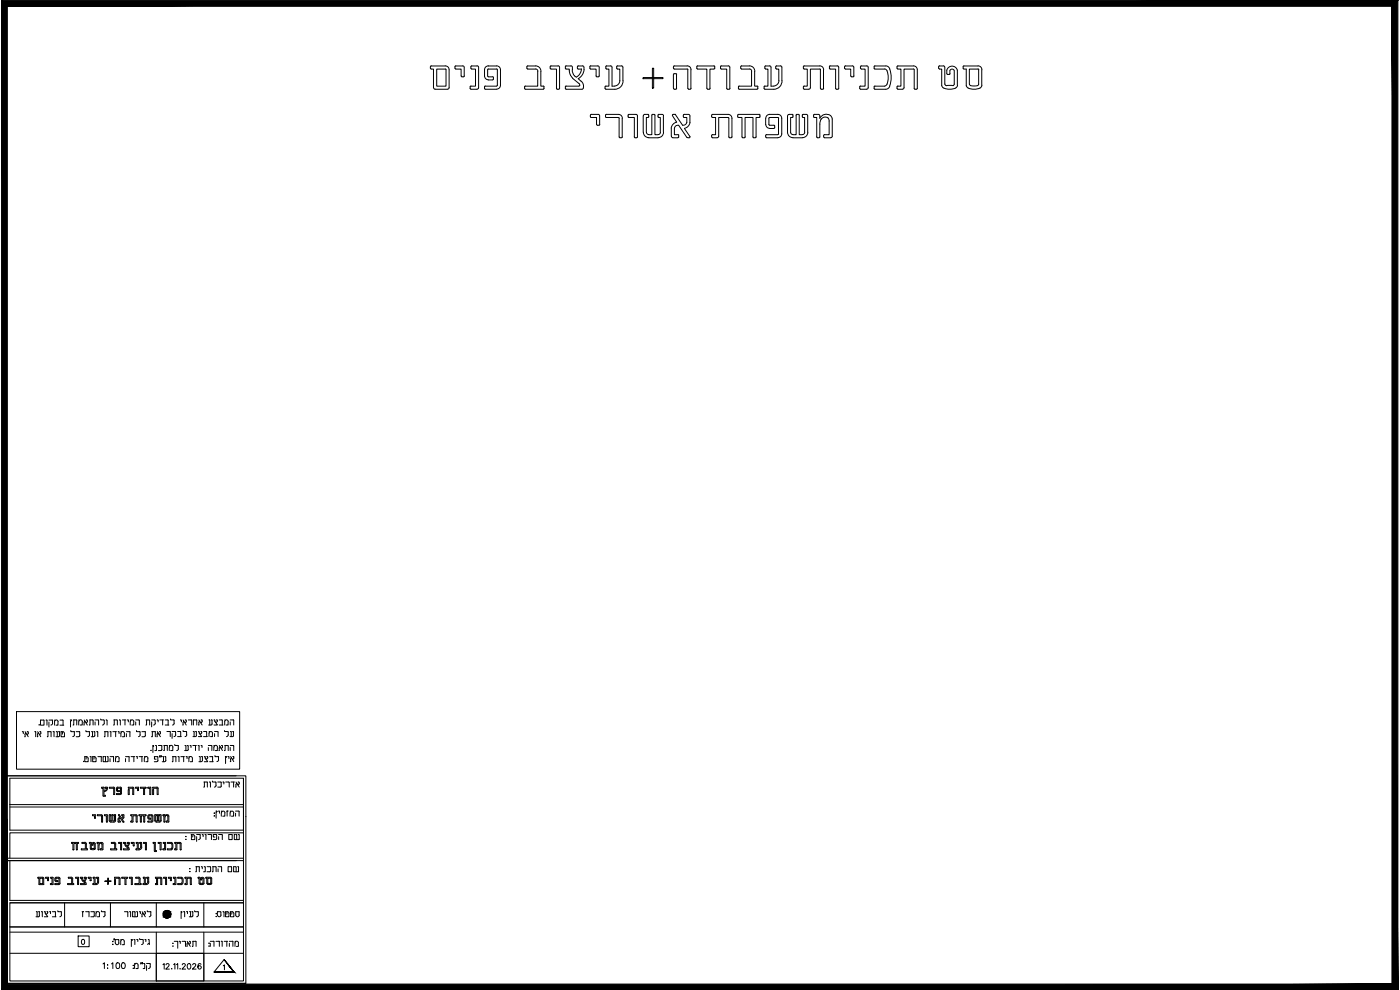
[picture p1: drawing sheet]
<svg xmlns="http://www.w3.org/2000/svg" width="420mm" height="297mm" viewBox="0 0 420 297" stroke-linecap="round" stroke-linejoin="round" font-family="sans-serif">
<defs><g id="words">
<text font-size="11.9" x="176" y="42.7">napj, taurh</text>
<text font-size="5.7" x="26.5" y="248">napj, taurh</text>
<g font-size="4.9">
<text x="23.3" y="276.2">knfrz</text>
<text x="29.6" y="291.7">1:100</text>
</g>
</g></defs>
<!-- layer: ST-HASH -->
<g fill="none" stroke="#000" stroke-width=".3">
<path d="M129.4 19.8h4.2M129.4 19.8l-.2 .2M133.6 19.8l.6 .1 .6 .7v5.7M136.8 19.8h2.1M136.8 19.8l-.2 .2M138.9 19.8l.4 .4M141.6 19.8h1.6M141.6 19.8l-.2 .2M143.2 19.8l.4 .4M146.6 19.8h2.4M146.6 19.8l-.8 .3-.4 .8 .1 2.2 .5 .7 .6 .1M149 19.8l.6 .1 .6 .7v5l-.3 .8-.9 .3"/>
<path d="M158.4 19.8h2.3M158.4 19.8l-.2 .2M160.7 19.8a1.63 1.63 0 0 1 1.6 1.6M165.4 19.8h2.1M165.4 19.8l-.3 .2M167.5 19.8l.4 .4M169.9 19.8h1.4M169.9 19.8l-.2 .2M171.3 19.8l.5 .4M173.5 19.8h1.3M173.6 19.8l-.3 .2M174.8 19.8l.5 .4"/>
<path d="M177.2 19.8h2.2M177.3 19.8l-.3 .2M179.4 19.8l.4 .4M182 19.8h1.2M182.1 19.8l-.3 .2M183.2 19.8l.5 .4M185.3 19.8h1.2M185.3 19.8l-.2 .2M186.5 19.8l.4 .4M202.4 19.8h3.8M202.4 19.8l-.3 .2M206.2 19.8l.6 .1 .6 .7-.1 5.9"/>
<path d="M209.3 19.8h4.9M209.4 19.8l-.3 .2M214.3 19.8l.2 .2M216.5 19.8h2.1M216.5 19.8l-.3 .2M218.6 19.8l.4 .4M222.5 19.8h2.4M222.6 19.8l-.3 .2M224.9 19.8a1.56 1.56 0 0 1 1.6 1.6v4.5h.7M229.8 19.8h1.1M229.8 19.8l-.2 .2M230.9 19.8l.5 .4"/>
<path d="M233 19.8h1.2M233.1 19.8l-.3 .2M234.2 19.8l.5 .4M241.3 19.8h4.7M241.4 19.8l-.3 .2M246 19.8l.8 .3 .4 .8M249.1 19.8h2.1M249.2 19.8l-.3 .2M251.3 19.8l.4 .4M253.7 19.8h2.1M253.7 19.8l-.2 .2M255.8 19.8l.4 .4"/>
<path d="M258.5 19.8h1.6M258.5 19.8l-.2 .2M260.1 19.8l.5 .4M262.6 19.8h3.2M262.6 19.8l-.3 .2M265.9 19.8a1.53 1.53 0 0 1 1.3 1.6 6.6 6.6 0 0 1-.6 5.1l-.7 .3h-3.3M269.5 19.8h4.6M269.5 19.8l-.3 .2M274.1 19.8l.6 .1 .6 .7v5.9M281.9 19.8h1.2M282 19.8l-.3 .2M283.1 19.8l.4 .4"/>
<path d="M289.3 19.8l-.2 .2M289.3 19.8h4.2M293.5 19.8l.8 .3 .4 .8M419 .8v284.6M129.2 20v.5M129.2 20.5l.2 .2h.7v5.6M130.1 26.3l.5 .4M130.6 26.8h3.7M131.1 20.7l2.7 .1 .1 5.1h-2.8zM134.8 26.3l-.5 .4M136.5 20l.2 .7h1.7v2.1M139.3 20.3v2.6l-.7 .2-.2-.3"/>
<path d="M141.1 26.5l.2 .2M141.3 26.8h1.9M141.3 20v.5M141.3 25.8l-.2 .2v.5M141.4 20.5l.2 .2h1.1v5.2h-1.4M143.6 26.3l-.4 .4M143.6 20.3v6M145.4 26.5l.2 .2M145.6 26.8h3.4M145.6 25.9h3.4M145.6 25.8l-.2 .2v.5M146.6 20.7l2.6 .1 .1 4.8-.3 .2"/>
<path d="M146.6 23.1h1.2M146.6 24h1.2M146.6 20.7l-.3 .2v1.9l.3 .2M147.8 23l.3 .2v.6l-.3 .1M157.4 26.5l.3 .2M157.6 26.8h5.4M157.7 25.8l-.2 .2-.1 .5M158.1 20v.5M158.2 20.5l.2 .2h2.5l.4 .3 .1 4.9h-3.8M162.3 21.4v4.5h.7M163 25.8l.3 .2-.1 .5M163.3 26.5l-.3 .2"/>
<path d="M165.1 20l.3 .7h1.6v5.8M167 26.5l.2 .2M167.2 26.8h.5M167.9 26.5l-.2 .2M167.9 20.3v6.2M169.7 26.5l.2 .2M169.7 20v.5l.2 .2M169.9 20.7h1a3.4 3.4 0 0 0 1 2.8M169.9 26.8h4.8M169.9 25.9h3.8M169.9 25.8l-.2 .2v.5M171.8 20.3v.6"/>
<path d="M171.9 23.5l1.8 1.5M173.3 20v.5M173.3 20.5l.1 .2h1.1M173.8 25l.2 .6-.2 .2M174.5 20.7l-.4 1.4-1.1 1-1-1-.2-1.2M175.3 20.3l-.1 1.1-.4 1-1.3 1.2a2.44 2.44 0 0 1 1.5 3l-.3 .2M177 20l.1 .5 .2 .2M177.2 20.7h1.7v2.1l.2 .2M179.1 23.1h.5M179.8 20.3v2.5l-.2 .2M181.6 26.1v.4M181.6 26.5l.2 .2"/>
<path d="M181.8 20l.1 .6 .9 .1v5.2h-1M181.8 25.8l-.2 .2M183.7 20.3v5.6h.8M185.1 20v.6l.9 .1v3.5M186 24.2a1.63 1.63 0 0 1-1.5 1.6M186.9 20.3l.1 3.9a2.48 2.48 0 0 1-2.5 2.6h-2.7M193 23.3h6v.3h-6zM195.8 20.5h.4v5.9h-.4zM202.1 20l.3 .7h3.8M202.1 22.3v4.2M202.1 26.5l.3 .2M202.4 26.8h.4"/>
<path d="M202.4 22.1h.4M202.4 22.1l-.3 .2M202.8 22.1l.3 .2M203 22.3v4.2M203.1 26.5l-.3 .2M206.2 20.7l.3 .2M206.4 20.9v5.6M206.5 26.5l.2 .2M206.7 26.8h.4M207.4 26.5l-.2 .2M209.1 20l.2 .7h2.8v5.8M212.2 26.5l.2 .2"/>
<path d="M212.4 26.8h.5M213.1 26.5l-.2 .2M214.5 20l-.1 .7h-1.3v5.8M216.2 20l.3 .7h1.6v5.8M218.1 26.5l.2 .2M218.3 26.8h.5M219 20.3v6.2M219.1 26.5l-.3 .2M221.6 26.5l.2 .2M221.8 26.8h5.4M221.8 25.8l-.2 .2v.5M222.3 20l.2 .7h2.6l.5 .7"/>
<path d="M225.6 21.4v4.5h-3.8M227.2 25.8l.3 .2M227.4 26.1v.4M227.5 26.5l-.3 .2M229.3 26.5l.3 .2M229.5 20v.5M229.6 25.8l-.3 .2v.5M229.6 20.5l.1 .2h.8v5.2h-1M231.4 20.3v5.6h.8M232.8 20l.1 .6 .8 .1v3.5M233.8 24.2a1.63 1.63 0 0 1-1.5 1.6M234.7 20.3v3.9a2.48 2.48 0 0 1-2.5 2.6h-2.7"/>
<path d="M241.1 20v.5M241.1 26.1v.4M241.1 26.5l.3 .2M241.1 20.5l.2 .2h1v5.2h-1M241.3 26.8h1.4M241.4 25.8l-.3 .2M243.2 26.3l-.4 .4M243.2 26.3v-5.6h2.8l.3 .2-.1 5.6M246.3 26.5l.2 .2M246.5 26.8h.4M247.1 20.9v5.6M247.2 26.5l-.2 .2"/>
<path d="M248.9 20l.2 .7h1.7v5.8M250.8 26.5l.2 .2M251 26.8h.5M251.7 26.5l-.2 .2M251.7 20.3v6.2M253.4 20v.5M253.5 20.5l.2 .2M253.7 20.7h1.6l.1 2.1 .2 .2M255.6 23.1h.4M256.2 20.3v2.5M256.3 22.8l-.2 .2M258 26.5l.3 .2"/>
<path d="M258.2 20l.3 .7h1.1v5.2h-1.4M258.2 26.8h1.9M258.3 25.8l-.3 .2v.5M260.6 26.3l-.5 .4M260.6 20.3v6M262.3 20l.1 .5 .2 .2M262.3 26.5l.3 .2M262.6 20.7h2.9M262.6 25.9h2.9M262.6 25.8l-.2 .2-.1 .5M265.5 20.7h.2a4.2 4.2 0 0 1 0 5.1h-.2M269.2 20v.5"/>
<path d="M269.2 26.1v.4M269.2 26.5l.3 .2M269.2 20.5l.3 .2M269.5 20.7h.9v5.2h-.9M269.5 26.8h1.3M269.5 25.8l-.3 .2M271.3 26.3l-.4 .4M274.1 20.7h-2.8v5.6M274.1 20.7l.3 .2v5.6M274.4 26.5l.2 .2M274.6 26.8h.4M275.3 26.5l-.2 .2"/>
<path d="M281.7 20v.5M281.7 20.5l.2 .2h.7l.1 5.2a3.3 3.3 0 0 0 4.6 0l.1-.3M283.5 20.3v5M283.6 25.2l.3 .5M284 25.7h2.1M284.1 21.1v1M284.2 21a1.63 1.63 0 0 1 1.5-1.2 1.63 1.63 0 0 1 1.6 1.2M284.2 22.1l.1 .2h.7l.2-1.4 .5-.2 .5 .2 .2 4.4M286.4 25.2l-.4 .5M287.3 21.1v4.5M289.1 20v.6l.9 .1v5.2a3.3 3.3 0 0 0 4.6 0l.1-.3M290.9 25.3v-4.6h2.7l.1 4.6"/>
<path d="M291 25.2a1.95 1.95 0 0 0 2.6 .4l.1-.4M294.6 20.9v4.7M5 213.5h66.9v17.3h-66.9zM6.7 219.5h.2M6.9 219.5l.1 .2M7 219.7v.4M7.5 219.5l1 1.6M7.8 219.9l-.3 .3 .1 .9h-.2M8.2 219.5l.2 .1 .1 .4-.5 .3M10.4 219.5h.2M10.6 219.5l.2 .1M10.7 219.7v1.4"/>
<path d="M11.3 219.5l.9 1.6M11.6 219.9l-.3 .3v.9h-.1M11.8 217.4l-.1 .1M11.9 219.5h.2M12.1 219.5l.1 .1M12.1 216.1h.9M12.2 219.7v.3M12.3 220l-.5 .3M13.1 216l.1 1.6h-1.1l.2-1.5M13.8 216.1h.2M14 216l.1 1.6M14.3 219.5h.9"/>
<path d="M14.5 219.5l-.1 1.6h-.2M14.7 216.1h.9M14.7 216.6v1.5M15.2 219.5l.1 .1M15.3 219.7v1.4M15.6 216l.1 1M15.8 217l-.5 .5M15.9 219.5h.2M16.1 219.5l.2 .1M16.2 219.7v1.4M16.4 217.6v-1.1a.51 .51 0 0 1 .5-.5 .51 .51 0 0 1 .5 .6v1h-.6M16.4 216.1l.1 .1"/>
<path d="M16.9 219.5h.1M17 219.5l.2 .1M17.2 219.7v1.4M17.6 219.5h.1M17.7 219.5l.2 .1M17.9 219.7v1M18 217.6h1.1M18 216.1h.8M18.3 219.5h.3M18.8 216l.1 1.6M18.8 219.5l-.1 .8M18.8 219.5l.5 .3v1.3h-1l.2-1.6"/>
<path d="M21.1 216h.2M21.2 216.4v1.7M21.3 219.2v.3h.9M21.3 216.3l-.1 .1M21.4 216v.1M21.4 216.1v.1M21.4 216.2h.1M22 216h.9M22.2 219.5l.2 .1M22.2 216l-.1 1.5h-.2M22.3 219.7v.8M22.9 219.5h.8"/>
<path d="M22.9 216l.2 .2M23 216.2v1.3M23.6 216l.2 .2M23.8 219.5l.1 .1M23.9 219.7v1M24.7 216.5v1h-.7M24.7 216.5a.53 .53 0 0 0-.5-.5 .53 .53 0 0 0-.5 .5l-.1 1M25.3 216l.9 1.5M25.5 216.4l-.3 .3-.1 .8M25.8 219.2v.3h.9M25.9 216l.3 .1v.4M25.9 216.8l-.1 .1"/>
<path d="M26.2 216.5l-.3 .3M26.7 219.5l.2 .1M26.8 219.7v1l-.4 .3M26.9 216l1 .1v1.4M27.1 216l-.1 1.5h-.2M27.5 219.5h.1M27.6 219.5l.2 .1M27.8 219.7v1.4M28.2 219.5h.1M28.3 219.5l.1 .1M28.4 219.7v1M28.5 216l1 .1 .1 1.4"/>
<path d="M28.5 216.6v.9M29 219.5h.2M29.2 219.5l.1 .1M29.3 219.7v1.4M30.2 215.7v.3l1 .1 .1 .9M31.3 217l-.5 .5M31.3 219.5h1M31.6 219.5l-.1 1.6h-.2M31.8 216l.3 .2v1.3M32.3 219.5l.1 .1M32.4 219.7v1.4M33 219.5h.1"/>
<path d="M33.2 219.5l.1 .1M33.3 219.7v1.4M33.9 219.5h1M34.1 216l1.1 .1v1.4M34.4 216l-.1 1.5h-.2M34.7 219.5v1.6M35.4 219.5h.2M35.6 219.5l.1 .1M35.7 219.7v.4M35.8 216l.3 .2v1.3M36.3 219.5l.1 .2M36.7 216h1.1"/>
<path d="M37.5 216v1.5M37.9 219.5h1M38.2 216l.4 .2M38.5 216.2v.4M38.9 219.5l.1 .1M39 219.7v1.4M39.1 217.5v-1a.51 .51 0 0 1 .5-.5 .51 .51 0 0 1 .5 .5v1h-.6M39.1 216l.1 .2M40.7 216l1.1 .1v1.4M40.7 216.6v.9M41 219.2v.3h.9M41.9 219.5l.1 .1"/>
<path d="M42 219.7v.8M42.6 219.5h.9M43.5 219.5l.1 .1M43.6 219.7v1M43.8 216h.9M44.1 216l-.1 1.5h-.2M44.8 216l.1 1.5M45.5 216h.9M45.5 216.6v1.5M45.6 219.5h.9M45.8 219.5l-.1 1.6h-.2M46.4 216l.2 1"/>
<path d="M46.5 219.5l.2 .1M46.6 217l-.5 .5M46.6 219.7v1.4M47.2 216h.1M47.2 219.5l.9 1.6M47.3 216l.2 .6M47.4 219.9l-.2 .4M47.5 219.9h-.1M47.8 219.5h.2M48 216h1.1M48 219.5l.1 .1M48.1 219.7v.2"/>
<path d="M48.2 219.9l-.3 .4M48.8 216v1.5M49.6 216l.9 .1v1.4M49.6 217.5h1.1M50.1 219.5h.9M51 219.5l.1 .1M51.1 219.7v1.3M51.2 215.7v.3l1.1 .2M51.6 219.5l1.1 .1M52.2 216.2v.8M52.3 217l-.5 .5M52.7 219.7v.8"/>
<path d="M53.3 219.5l.9 .1M54.1 216h.2M54.2 219.7v1.3M54.3 216l.1 .6M54.9 219.2v.3h.9M54.9 216l1 1.5M55.2 216.4l-.2 .3v.8h-.2M55.6 216l.3 .1v.4l-.4 .3M55.9 219.5l.1 .1M56 219.7v.8M56.5 216l1 .1M57.5 216.1v1.4"/>
<path d="M58 219.5l.3 .1M58 216l1.1 .1M58.2 216l-.2 1.5M58.3 219.7v1.3M58.7 219.5l.3 .1M58.9 219.7v1M59.1 216.1v1.4M59.5 219.5h.1M59.6 219.5l.2 .1M59.6 216.8l.1 .7h-.1M59.7 216l1 1.5M59.8 219.7v.3"/>
<path d="M59.8 220l.7 1h-1M59.9 216.4h.1M59.9 216.4l-.2 .4M60.3 219.5l.2 .1M60.3 216h.2M60.5 216l.2 .1M60.5 219.7v.3l-.5 .2M60.7 216.1l-.1 .5-.4 .2M61.1 219.5h.7M61.9 219.5l.1 .1M62 219.7v1.3M62.7 216h.1"/>
<path d="M62.7 219.5l.2 .2M62.8 216l.2 .1M62.9 216.1v1.4M63.4 216h.1M63.5 216l.2 .1M63.6 216.1v1.1M63.7 217.2l-.2 .3h-.9M64.2 216l.3 .1M64.4 219.5l1 .1M64.5 216.1v.3M64.5 216.4l.7 1.1h-1M64.7 216.8h.1"/>
<path d="M65 216h.1M65.1 216l.1 .1M65.2 216.1v.4l-.4 .2M65.4 219.7v1.3M65.8 216l.9 .1M65.8 217.5h1.1M66.7 216.1v1.4M67.4 219.2v.3l1.1 .1M67.4 216l.2 .1M68.5 216.5v1h-.6M68.5 219.7l-.1 1-.4 .3M68.5 216.5a.53 .53 0 0 0-.5-.5 .53 .53 0 0 0-.6 .5v1"/>
<path d="M69.1 216l1 .1M69.1 216.6v.9M69.1 219.5l.3 .1M69.4 219.7v1.3M69.8 219.5l.3 .1M70.1 219.7v1M70.1 216.1v1.4M17.9 220.7l-.2 .3-.9 .1M22.4 220.5l-.6 .5M24 220.7l-.2 .3-.9 .1M25.1 228.4v.1M25.4 227h.3"/>
<path d="M25.6 227l-.2 1.5h1.1v-.9M25.9 227l-.1 .8M25.9 227l.6 .6M27 227h.2M27.2 227l.1 1.5M27.7 227h.4M27.9 227l-.1 1.5h1v-.9M28.3 227l-.1 .8M28.3 227l.5 .6M28.4 220.7l-.1 .3-.9 .1M29.4 227h.9M30.3 227l.1 .1"/>
<path d="M30.4 227.1v1.4M30.6 236.5h.3v2.3M30.6 236.2l.6 .1v1l.6-.2 .2-.6M30.6 236.2v.3M30.9 227h.3M30.9 238.8l.6 .1M31.4 227h.1M31.6 238.6v.1M31.6 227l.1 .1M31.6 238.7v.2M31.6 236.2l.7 .2-.4 .9-.7 .2v1.1h.3M31.6 236.5h.3"/>
<path d="M31.6 236.2v.3M31.7 227.1v1.4M32.1 227h.2M32.3 227l.1 1.4-.1 .1h-1.4l.2-1.5M32.8 236.3v.1M32.9 236.4v.1M32.9 236.2h1.3l.2 .3M32.9 236.5h1.2M32.9 236.2v.1M33 227h.9M33 227.6v.9M33.9 227l.2 1.5"/>
<path d="M34.1 236.5l.1 1.9M34.2 238.4h.1M34.4 236.5v1.9M34.7 227l.1 .1M34.7 227.5v1M34.7 227.5a.53 .53 0 0 1 .5-.5 .53 .53 0 0 1 .6 .5M35 238.2v.2M35 236.5v.6M35 237.1l.3 .4M35 238.4h1.1M35.3 237.1v.1M35.3 236.5v.6"/>
<path d="M35.3 237.2h.5v.2M35.3 237.5h.4M35.7 227.5v1h-.6M35.8 237.4v.1M36.1 236.5h-.8M36.1 236.2h-.9l-.2 .3M36.1 238.1l-1.1 .1M36.1 236.2l.4 .3M36.2 236.5l-.1 1.6M36.2 236.5h.1M36.3 220a.53 .53 0 0 1 .5-.5 .53 .53 0 0 1 .5 .5M36.3 220v1.1"/>
<path d="M36.4 236.5l.1 1.5-.4 .4M37.3 220v1.1h-.6M37.7 227h.9M37.7 227.6v.9M37.9 220.1v1M38.6 238.4h.1M38.6 238.4v-1.5l.2 .1-.1 1.4M38.6 227l.2 .1M38.7 227.1v1.4M39.3 227h1.1M39.8 236.2l-1.3 .1 .1 .2h1.2M39.8 236.2l.4 .3"/>
<path d="M39.8 236.5v1.8M39.9 238.3v.1M39.9 238.4h.1M40.1 236.5v1.9M40.2 227v1.5M40.7 236.3v.1M40.7 236.4l.1 .1M40.8 236.5h.5v.6M40.8 236.2h.6M40.8 236.2l-.1 .1M40.9 227h.2M41.1 227l.1 .1"/>
<path d="M41.2 227.1v.5M41.3 237.1l.1 .1M41.4 237.2h.1M41.5 236.2l.1 .1M41.6 237.1l-.1 .1M41.6 236.3v.8M41.7 227h1.1M42.1 220.5l-.5 .5M42.1 236.3v.1M42.2 236.4l.9 .1 .1 1.9M42.2 236.3l1.6-.1v.3h-.4l-.1 1.9M42.6 227v1.5"/>
<path d="M43.1 238.4h.2M43.3 227l.2 .1M43.3 227.5v1M43.3 227.5a.53 .53 0 0 1 .6-.5 .53 .53 0 0 1 .5 .5M43.6 220.7l-.1 .3-.9 .1M44.4 227.5v1h-.6M44.4 236.3v.1M44.4 236.4l.1 .1M44.4 236.2l.8 .1v2.1M44.4 236.5h.6v1.8M44.5 236.2l-.1 .1M45 238.3l.1 .1"/>
<path d="M45 238.4h.2M45.3 225.1v.1M45.8 223.7h.2M45.8 236.3v.1M45.8 237v1.3M45.8 236.4l1.3 .1M45.8 238.3l.1 .1M45.9 238.4h.1M46 224l-.1 1.8M46 236.9l-.2 .1M46 236.9v1.5M46 223.7v.2"/>
<path d="M46.1 223.9l-.2 .1M46.3 228.5h.8M46.3 227h.9M46.5 227l-.1 .8h.5M46.7 223.7h.1M46.8 223.7l.1 1.5h-.4M47.1 236.2l-1.3 .1M47.1 236.2l.4 .3M47.1 236.5h.1M47.1 220.3v.8M47.2 236.5l.1 1.9M47.2 227l.2 1.2"/>
<path d="M47.2 238.4h.2M47.4 228.2l-.3 .3M47.5 236.5l-.1 1.9M47.5 223.7h.9M47.5 225.2h.8M47.7 220.3h.1M48 226.8h-.1h.1l-.1 .4M48.4 226.8l-.1 .4M48.5 223.7l.1 .1M48.6 223.8v1.1M48.6 224.9l-.3 .3M48.8 227h.1"/>
<path d="M48.9 227l.2 1.5M49.1 223.7h1M49.4 223.7l-.1 1.5h-.2M49.4 227h.2M49.6 227l.1 1.2M49.8 228.2l-.2 .3h-.9M50.1 223.7l.1 .1M50.2 223.8v1.4M50.8 223.7l.2 .1M50.8 224.2v1M50.8 224.2a.53 .53 0 0 1 .6-.6 .53 .53 0 0 1 .5 .6M51.6 220.1v1.5"/>
<path d="M51.7 227h1M51.9 224.2v1h-.7M52 227l-.1 1.5h-.2M52.5 223.4v.3h.9M52.7 227l.1 1.5M52.7 220.5l-.5 .5M53.3 221h1.1M53.4 227h.2M53.4 223.7l.2 .1M53.5 223.8v.9M53.6 224.7l-.6 .5M53.6 227l.1 1.5"/>
<path d="M54.3 227h1M55.1 227v1.5M55.5 223.7h.1M55.6 223.7l.2 1.5M55.8 227h.2M56 227l.2 .1M56 220.5l-.5 .5M56.1 227.1v.5M56.2 223.7h.1M56.3 223.7l.2 1.2M56.5 224.9l-.1 .3h-1M56.7 227.5a.53 .53 0 0 1 .5-.5 .53 .53 0 0 1 .5 .5"/>
<path d="M56.7 227l.2 .1M56.7 227.5v1M57 223.7h.3v.6M57.7 227.5v1h-.6M57.9 223.7h1M57.9 221h.7M58.7 223.7v1.5M59 220.7l-.3 .3M59.4 223.7h.2M59.6 223.7l.2 .1M59.7 223.8v1.4M59.8 227h.1"/>
<path d="M59.9 227l.2 1.5M60.3 223.7h.3v.6M60.5 227h.1M60.6 227l.1 1.2M60.7 228.2l-.1 .3h-.9M61.1 221h1.1M61.2 234.6l1.1 .2M61.3 227h.1M61.4 234.6l-.1 1.6h-.2M61.4 227l.2 .1M61.6 227.1v.3M61.6 227.4l.7 1.1h-1"/>
<path d="M61.8 227.8h.1M62.1 227h.1M62.2 227l.1 .3M62.2 234.8v1.4M62.4 227.3l-.5 .4M62.5 223.7h.9M62.5 224.3v.9M62.7 220a.53 .53 0 0 1 .6-.5 .53 .53 0 0 1 .5 .5M62.7 220v1M62.8 234.6l.4 .2M62.9 228.5h1.1M62.9 227h.8"/>
<path d="M63.2 234.8v1.4M63.4 223.7l.2 1.5M63.7 227l.1 .1M63.8 220v1h-.6M63.8 234.3v.3l1 .2M63.8 227.1v1.4M64.2 223.7l.1 .1M64.2 224.2v1M64.2 224.2a.53 .53 0 0 1 .5-.6 .53 .53 0 0 1 .6 .6M64.4 220.1v.9M64.5 226.7v.3h.9M64.8 234.8v1.1l-.5 .3"/>
<path d="M65.2 224.2v1h-.6M65.4 234.6l1 .2M65.5 227l.1 .1M65.6 227.1v.9M65.6 228l-.5 .5M65.8 223.7l1 1.5M66.1 224.1l-.3 .2-.1 .9M66.4 234.8v1.1M66.4 235.8l-.1 .3-.9 .1M66.5 223.7h.2l.1 .4-.5 .4M66.9 234.6l.3 .2M67.2 234.8v.4"/>
<path d="M67.4 223.7h1.1v1.5M67.6 227h.3l-.1 .2M67.6 223.7v1.5h-.2M67.7 227.4v1.7M67.7 234.6l1.1 .2M67.8 227.2l-.1 .1M68.4 227h.1M68.6 227l.1 .6M68.8 234.8v1.4M69.1 223.7h1v1.5M69.1 224.3v.9M69.2 227.8l.1 .7h-.2"/>
<path d="M69.2 227l.9 1.5M69.3 234.6h1.1M69.4 227.4l-.2 .4M69.8 227h.2M70 227l.1 .6-.4 .2M70.1 220.7l-.2 .3h-.9M70.1 234.6v1.6M70.8 235.5l.1 .7h-.2M70.8 234.6l1 1.6M70.9 232.8h-68.7h71.6v62.2h-71.6v-49.2M71.1 235.1l-.3 .4M71.1 235.1h-.1"/>
<path d="M71.5 234.6l.3 .2M71.8 235.1l-.5 .3M71.8 234.8v.3M73.1 233.5v15.6h-70.1v-15.6h70.1v60.8h-70.1v-23.4h70.1h-70.1M2.2 257.5h70.9M3 258.2v12h70.1M3 242.1h70.1M3 241.4h70.1M21.5 252.8v.2M21.5 252.8h2l.1 .2M21.5 252.9l.1 .1M21.5 253.1h.4v1.8"/>
<path d="M21.9 254.9l.1 .1M21.9 255h.2M22.2 254.9l-.1 .1M22.2 254.9v-1.8h.7v1.8M22.9 254.9l.1 .1M23 255h.1M23.2 254.9l-.1 .1M23.5 253.1h-.3v1.8M23.6 252.9l-.1 .1M24.4 254.7v.2M24.4 254.9l.1 .1M24.5 255h1.7"/>
<path d="M24.6 252.9l.1 .1M24.7 253.1h.7M25.4 252.8h-.7l-.1 .2M25.4 252.7l.4 .2 .2 .3M25.4 253l.3 .2M25.6 253.3v1.4h-1.1M25.9 253.3v1.4l.3 .2M26.2 254.7h.1M26.8 252.8v.2M26.8 252.9l.1 .1M26.9 253.1h.2v1.5M26.9 252.8h.4"/>
<path d="M26.9 252.8h-.1M27.3 252.8l.1 .1M27.4 252.9v1.6M27.6 253.6l.3-.1 .1-.4 .3 .1v1.4l-.9-.1M27.7 253.6l-.1-.5 .3-.3 .6 .1 .1 1.7a.93 .93 0 0 1-1.5 0M29.1 252.8v.2M29.2 252.9v.1M29.2 253.1h.2v1.8M29.2 252.8h.4M29.2 252.8h.1M29.5 254.9v.1M29.5 255h.1"/>
<path d="M29.6 252.8l.2 .1M29.7 254.9v.1M29.7 252.9v.2M29.8 253.1a.64 .64 0 0 1 .6-.3 .64 .64 0 0 1 .5 .4M30.1 254.9l.1 .1M30.1 255h.6M30.2 254.7l-.1 .2M30.5 253.1l.1 1.6h-.5M30.5 253.1l-.4-.1-.3 .4-.1 1.5M30.9 253.2l-.1 1.8M33.2 254.7v.2M33.2 254.9l.1 .1"/>
<path d="M33.3 255h1.7M33.4 252.8v.2M33.4 252.9l.1 .1M33.5 252.8h.7M33.5 253.1h.7M33.5 252.8h-.1M34.2 252.7l.4 .2 .2 .3M34.2 253l.3 .2M34.4 253.3v1.4h-1.1M34.7 253.3v1.4h.3M35 254.7v.2M35.1 254.9l-.1 .1"/>
<path d="M35.6 252.9l.1 .1M35.7 253.1h.5v1.8M36.2 254.9l.1 .1M36.3 255h.1M36.5 252.9v2M36.5 252.9l-.8-.1-.1 .2M37.1 254.9v.1M37.1 252.9v.1M37.1 253.1h.3l.2 .5M37.1 255h1.6M37.1 254.7h1.3M37.1 254.7l-.1 .2"/>
<path d="M37.5 253.6l.3 .3M37.5 252.8h-.4l-.1 .2M37.6 252.8l.1 .3M37.7 253.1l.2 .6M37.8 253.9l.6 .5v.3M37.9 253.7l.2 .2M38.2 252.8v.2M38.2 252.8h.5a.6 .6 0 0 1-.2 1l-.2 .2 .2 .2M38.2 253l.4 .1M38.5 254.2l.3 .4-.1 .4M38.6 253l-.5 .8M39.4 252.9l.1 .1"/>
<path d="M39.5 253.1h.5l.1 .7M40 253.8h.2M40.1 252.8h-.6l-.1 .2M40.1 252.8l.1 1M40.9 254.9v.1M40.9 253v-.2l.6 .1v1.8h.2M40.9 252.9l.1 .1M40.9 255h.8M40.9 254.7l-.1 .2M40.9 253.1h.3v1.6h-.3M42 252.9v.1M42 253.1h.2v1.3l-.4 .3"/>
<path d="M42.3 252.8l-.4 .2M42.4 252.8l.1 1.4M42.5 254.1l-.2 .6-.5 .3M43.1 252.9l.1 .1M43.1 253.1h.5v1.8M43.7 254.9l.1 .1M43.7 255h.2M43.8 252.8h-.7v.2M43.8 252.8l.1 2.1M43.9 254.9v.1M46 252.9v.1M46 253.1h.3v2.3"/>
<path d="M46 252.8l.7 .1M46 252.8v.2M46.4 255.4l.1 .1M46.4 255.5h.5M46.6 252.9v2.3l.3 .1M46.9 255.3v.1M46.9 255.4v.1M47.5 252.9l.1 .1M47.5 253.1h.5v1.8M48.1 254.9l.1 .1M48.1 255h.2M48.3 252.9v2"/>
<path d="M48.4 252.9l-.8-.1-.1 .2M48.9 254.9l.1 .1M49 255h.6M49 254.7l-.1 .2M49 252.9l.1 .1M49.1 253.1h.3v1.6h-.4M49.7 252.9v1.9M49.7 254.8l-.1 .2M49.7 252.9l-.6-.1-.1 .2M50.2 253l.1-.2h1.1l.4 .3M50.3 252.9l.1 .1M50.3 254.9l.1 .1"/>
<path d="M50.3 255h1.1M50.3 253.1h1M50.3 254.7h1M50.4 254.7l-.2 .2M51.3 253l.2 .2M51.5 254.5l-.2 .2M51.5 253.2v1.3M51.8 253l.1 1.3-.2 .5-.3 .2M52.5 254.9v.1M52.5 252.9v.1M52.5 254.7v.2M52.5 253.1h.3v1.6h-.3"/>
<path d="M52.5 255h.5M54 253.1h-.9l-.1 1.9M54 252.8h-1.5v.2M54 252.8l.4 .3v1.8M54 253.1l.1 1.8M54.1 254.9l.1 .1M54.1 255h.2M55.8 250.9h.1M55.8 251.8h.1M57.4 250.4h.3M57.6 250.4l-.2 1.5h1.1v-.9M58.5 251l-.6-.6-.1 .7"/>
<path d="M59 250.4l1.1 .1-.1 1.1-.4 .3M59 251v1.5M60.7 250.4h.1M60.8 250.4l.2 .6M61.5 250.4l.3 .1v1.4M62.4 250.4h1l.1 1.5M64 250.4h.9M64.2 250.4l-.2 .7h.5M64.3 243.9v.2zM64.3 244.8v.1zM64.8 243.4h.3M64.9 243.7v1.8"/>
<path d="M64.9 250.4l.1 1.2M64.9 243.7h.1M65 251.6l-.1 .3h-.9M65 243.6l-.1 .1M65.1 243.4v.2M65.6 243.4h.1M65.6 250.4h1.1v1.5M65.6 251v.9M65.8 243.4l.1 .1M65.9 243.5v.5M66.4 243.4l.2 .1M66.4 243.9v1"/>
<path d="M66.5 243.9a.53 .53 0 0 1 .5-.5 .53 .53 0 0 1 .5 .5M67.5 243.9v1h-.7M68 243.4h.5M68.4 243.3l-.2 .3v1.3M68.7 250.4h1v1.5h-1l.1-1.5M69 243.4l.2 .1M69 243.9v1M69.1 243.9a.53 .53 0 0 1 .5-.5 .53 .53 0 0 1 .5 .5M70.1 243.9v1h-.6M70.3 250.4h.3M70.4 250.4l-.1 1.5h1.5v-1.3l-.3-.2M70.7 243.4l1.1 .1"/>
<path d="M70.7 244v.9M70.8 250.4l.3 .1-.1 1.4M70.9 258.2h-68.7h70.9M71.8 243.5v1.4M73.1 249.9h-70.1v7.6M73.8 245v.1M3 279.7h70.1M3 278.1h70.1M10.8 275.1h.7M10.9 273.5h.1M11 273.5l.2 .1M11.1 273.7v1.4"/>
<path d="M11.4 263.5h.3l.1 1.9M11.4 263.2h1.4M11.5 263.2v.3M11.6 273.5h.1M11.7 273.5l.2 .1M11.8 273.7v1.1M11.9 274.8l-.4 .3M12.4 273.5h.1M12.6 273.5l.1 .1M12.7 273.7v1.4M12.8 263.5h-.9v1.6h.9v-1.5M12.8 263.2l.4 .4v1.7l-1.4 .1"/>
<path d="M12.8 263.5l.1 .1M13.3 273.5h.1M13.4 273.5l.2 .1M13.5 273.7l.1 .3M13.6 274.1l.7 1h-1M13.7 263.3v.1M13.7 263.4l.1 .1M13.8 263.5h.5v.7M13.8 263.2h.6M13.8 263.2l-.1 .1M13.8 274.3h.1M14.1 273.5h.1"/>
<path d="M14.2 273.5l.2 .1M14.3 273.7l-.1 .3-.3 .3M14.3 264.2h.1M14.5 263.2l.1 .2M14.6 263.4v.8h-.2M14.9 273.5h.1M15 273.5l.2 .1M15.1 265.2v.1M15.2 273.7v.4M15.2 265.3v.1M15.2 265.4h.6M15.7 273.5h.8"/>
<path d="M15.7 275.1h1.1M15.8 263.2l-.6 .1 .1 .2h.3v1.6l-.4 .1M15.8 263.2l.2 .2M15.9 263.4v1.9M16 265.3l-.2 .1M16.5 263.6v.6M16.5 265.2v.1M16.5 273.5l.1 .1M16.5 265.3l.1 .1M16.5 264.2l.2 .3h.7l-.1-.3h-.5M16.5 263.6l.2-.4h.9l.4 .4-.1 1.7-1.3 .1M16.6 273.7v1.4"/>
<path d="M16.8 263.6v.6M16.8 263.6h.9v1.5l-1.2 .1M17.4 273.2v.3h.8M18.3 273.5l.1 .1M18.4 273.7v.9M18.5 274.5l-.6 .6M19.4 270.9v7.2M20.3 265.2v.1M20.3 265.3l.1 .1M20.4 265.4h1.7M20.5 263.3v.1M20.5 263.4l.1 .1"/>
<path d="M20.6 263.2l1.1 .1 .1 1.8 .3 .1M20.6 263.5l.9 .1v1.5h-1.1M20.6 263.2l-.1 .1M22.1 265.2v.2M22.7 263.3v.1M22.7 263.4l.6 .1v1.8M22.7 263.3l.9 .1M23.3 265.3l.1 .1M23.4 265.4h.1M23.6 263.4l-.1 2M24.1 265.2l.1 .2M24.2 265.4h1.5"/>
<path d="M24.6 264.1l.9 .9M24.6 263.2h-.4l-.1 .2 .4 .1 .1 .6M24.7 263.2l.3 .9M25 264.2l.1 .1M25.4 264.4l.2 .3M25.5 265.1l-1.3 .1M25.6 264.7l.2 .6M25.9 265.3l-.1 .1M25.9 263.5l-.5 .9M25.9 263.6l-.1-.4h-.5v.2l.4 .1-.5 .7M27.2 263.2l-.7 .1 .6 .2v.7h.2M27.2 263.2l.1 1"/>
<path d="M27.9 265.2l.1 .2M27.9 263.3v.1M28 263.3l.6 .1M28 263.4l.2 .1v1.6h-.2M28.5 263.4v1.7a.6 .6 0 0 0 .8-.5M29.3 264.6v-1.1l-.3-.1v-.2l.6 .1-.1 1.7-.5 .4h-1.1M31.5 264.3l1.9 .1zM32.4 263.4l.1 1.9zM33.1 270.9v7.2M34.4 265.4h.2M34.4 265.4v-1.5l.3 .1-.1 1.4M35.8 265.4h.1"/>
<path d="M35.8 265.4l-.1-1.8-1.3-.1v-.3l1.5 .1 .1 2.1M37.3 273.5l1.1 .2M37.6 265.4h.2M37.6 265.4l-.1-1.9h-.9v-.3l1.7 .1-.1 .2h-.4v1.9M38.4 273.7v1.4M38.9 273.5h.1M39.1 273.5l.1 1.6M39.5 265.4h.1M39.5 265.4l-.1-1.9h-.5v-.3l.8 .1-.1 2.1M39.8 273.5h.2M39.9 273.5l-.1 1.6 1.4-.1 .1-1.3-.3-.2M40.3 273.5h.1"/>
<path d="M40.4 273.5l.2 .2M40.5 265.2l.1 .2M40.5 273.7v1.4M40.6 265.4h1.6M41.7 263.7v1.4l-1.2 .1M41.8 263.7l-.2-.2h-.8v-.2l1-.1 .3 .5M41.8 273.5l.4 .2M42 263.7v1.4l.3 .1M42.1 273.7v.4M42.3 265.2v.2M42.7 273.5l.9 1.6M42.9 274l-.3 .2-.1 .9"/>
<path d="M42.9 265.2v.1M43 265.3v.1M43 265.1h.3v-1.6l-.3-.1 .1-.2 .5 .1v1.8a.59 .59 0 0 0 .8-.5l-.3-1.4 .6 .1-.1 1.7-.5 .4h-1.1M43.1 274.3h.2M43.3 273.5l.3 .1v.4M43.6 274l-.3 .3M44.2 273.2v.3h.9M45.1 273.5l.2 .1M45.3 273.7v.9M45.3 274.5l-.5 .6M46.7 265.2v.2M46.7 263.5h.3v1.6h-.3"/>
<path d="M46.7 263.2l1.8 .1v2.1M46.7 263.2v.3M46.9 270.9v7.2M46.9 279.7v14.6M47.3 265.3v-1.8h.9l.1 1.8M47.3 265.3l-.6 .1M48.3 265.3l.1 .1M48.3 265.4h.2M49.7 265.3v-1.8l-.6-.1 .1-.2 .8 .1-.1 2.1M49.7 265.3l.1 .1M49.8 265.4h.1M51.3 263.2l-.8 .1 .6 .2v.7h.3"/>
<path d="M51.3 263.2l.1 1M52 265.2v.2M52 265.4h.6M52 263.3v.1M52.1 263.4l.4 .1v1.6h-.5M52.6 263.2l-.5 .1M52.6 263.2v2.2M53.3 265.2l.1 .2M54.3 273.5l.3 .1M54.3 265.1l-.9 .1M54.4 273.9v1.7M54.5 273.8h-.1"/>
<path d="M54.6 273.6h.1M54.6 263.7l.1 .9-.4 .5M54.8 265.1l-.4 .3h-1M54.8 263.5l-.4-.3-1 .1v.2l1.1 .2M54.8 263.5v1.6M55.1 273.5h.1M55.3 273.5l.1 .1M55.4 273.7v1.4M55.5 265.2l.1 .2M55.6 265.4h.4M56 273.5h.1M56.2 273.5l.1 .1"/>
<path d="M56.3 273.7v.4M56.9 273.5h.1M57 260.6h.1M57 261.4h.1M57 273.5l.2 .1M57.1 263.6v1.7M57.1 263.6l-.9-.1-.2 1.9M57.1 265.3l.1 .1M57.2 273.7v1.4M57.2 265.4h.2M57.4 263.6v1.7M57.4 263.6l-.2-.4h-1.6v.3h.3v1.6l-.4 .1"/>
<path d="M57.4 265.3v.1M57.6 273.5h.1M57.7 273.5l.2 .1M57.9 273.7l-.1 1.2-1 .2M58.4 273.2v.3h1M58.8 260l1.1 .2M59 260l-.1 1.6h-.2M59.4 273.5l.1 .1M59.4 263.3v.1M59.5 263.4v.1M59.5 273.7l-.1 1.1-.4 .3M59.5 263.5h.2v1.6"/>
<path d="M59.5 263.2h.4M59.5 263.2v.1M59.8 265l.4 .4 .8-.1M59.8 260.2v1.4M59.9 263.2l.2 .2M60 263.4l.1 1.7 .8-.1v-1.3h-.4M60.2 263.6v.3M60.2 263.6l.5-.4 .5 .4M60.2 263.9l.1 .1M60.3 264h.2M60.4 260l.3 .1v.6M60.5 263.7v.2"/>
<path d="M61.2 270.9v7.2M61.2 279.7v14.6M61.2 265l-.2 .3M61.2 263.6v1.5M61.3 260l.3 .2v1.4h-.5M61.8 263.3v.1M61.8 263.4l.1 .1M61.8 263.2l1.6 .1 .1 1.8M61.8 263.5h.3v1.6M61.9 263.2l-.1 .1M62.1 265l.4 .4 .9-.1M62.1 260l1.1 .1v1.2"/>
<path d="M62.1 261.6h.8M62.4 263.5l.8 .1v1.4h-.8zM63.2 261.2l-.3 .4M63.5 265l-.1 .3M63.8 260l1 .1 .1 1.5M64 260l-.1 1.6h-.2M64.9 274.9h.1M64.9 274.1v.1zM65.2 273.5h.9M65.4 273.5l-.2 1.1M65.4 260l1.1 .1v1.5M65.4 260.7v.9"/>
<path d="M66.1 273.5l.2 1.1a.51 .51 0 0 1-.5 .5 .51 .51 0 0 1-.5-.6M66.9 273.5l.3 .2v1.4M67.6 273.5h.3M67.8 273.5l-.1 1.6h1v-1M68.2 273.5l-.1 .8M68.2 273.5l.5 .6M68.5 260l1 .1v1.5h-1l.1-1.6M69.1 273.5h.3M69.3 273.5l-.1 1.6h1v-1M69.6 273.5v.8M69.6 273.5l.6 .6M70.1 260h.3"/>
<path d="M70.2 260l-.1 1.6h1.4M70.6 260h.1M70.7 273.5h.9M70.7 260l.2 1.6M70.9 273.5l-.2 1a.53 .53 0 0 0 .6 .6 .53 .53 0 0 0 .5-.6M71.3 260h.2M71.5 260l.1 .2M71.6 260.2v1.2M71.6 261.4l-.1 .2M71.6 273.5l.2 .1M71.8 273.7v.9M2.2 295h71.6"/>
<path d="M3 286h70.1M23.5 280.8h3.3v3.2h-3.3zM24.6 281.9a.74 .74 0 0 1 .9 .5 .74 .74 0 0 1-.3 .9l-.4 .1-.3-.3zM33.8 282.5h.2zM33.8 283.4h.2zM34.3 281.7l-.1 .4M34.6 281.9h.9M34.6 282.9a.53 .53 0 0 0 .6 .5 .53 .53 0 0 0 .5-.5M34.7 281.9l-.1 1M35.5 281.9l.1 1M36.2 283.4v-1a.53 .53 0 0 1 .6-.5 .53 .53 0 0 1 .5 .5v1h-.6M36.2 281.9l.2 .2"/>
<path d="M39.3 281.9h.3l-.1 .3M39.4 282.3v1.7M40.2 281.9l.3 .1v1.4M40.4 289.6a.53 .53 0 0 1 .5-.6 .53 .53 0 0 1 .5 .6M40.4 289.1l.2 .1M40.4 289.6v1M41 281.9h.3l.1 .6M41.4 289.6v1h-.6M41.9 281.6v.3h.9M42.4 288.9h-.2h.2l-.2 .3M42.8 288.9l-.1 .3M42.8 281.9l.2 1"/>
<path d="M43 282.9l-.5 .5M43.1 289.1l.3 .1v1.4h-.4M43.5 281.9l.3 .1M43.8 282.1v.4M44 289.1l1.1 .1-.1 1.1-.4 .3M44 289.7v1.5M44.5 281.9l.2 .1 .1 1.4M44.8 283.1h-.3l-.2 .3M48.9 289.4l.4-.3v1.7M49.8 289.5l.3-.4 .7 .3-.3 .6-.8 .8h1.1M51.6 290.6l-.1 .1M51.9 283h.1"/>
<path d="M51.9 283.8h.1M52.1 289.4l.4-.3v1.7M52.3 282.4l1 .2M53 289.4l.3-.3v1.7M53.3 282.6v1.9M53.8 282.4l.3 .2M54.1 290.6l-.1 .1M54.1 282.6v.5M54.7 282.4l1 .2M54.7 289.5l.3-.4 .6 .3-1 1.4h1.1M55.7 282.6v1.4M56.1 283.3l-.1 .7"/>
<path d="M56.2 282.4l.9 1.6M56.4 282.9l-.3 .4M56.4 289.2a.75 .75 0 0 1 .9 .7 .75 .75 0 0 1-.9 .8l-.2-.6zM56.4 282.9h-.1M56.7 283.2h.1M56.8 282.4l.3 .2M57.1 282.6v.3M57.1 282.9l-.3 .3M57.8 282.4h1v1.6M57.8 289.5l.3-.4 .7 .3-.3 .6-.8 .8h1.1M58 282.4l-.1 1.6h-.2M60.3 289.3l-.3-.2a.79 .79 0 0 0-.7 .9 .79 .79 0 0 0 .9 .7 .51 .51 0 0 0 0-.9 .51 .51 0 0 0-.8 .4"/>
<path d="M62.7 282.9v.2zM62.7 283.8h.1M63.1 282.4h1.1v1.6M63.1 283v1M64.8 282.4l1.1 .1M65.8 282.6v1.4M66.4 282.4h.1M66.5 282.4l.2 1.6M67 289.8l.4-.3v1.5M67.3 282.4h1M68.1 282.4v1.6M68.8 282.4h1.1v1.6"/>
<path d="M68.8 283v1M70.1 291.6l-5.9 .1h6.1l-3-3.8-3.1 3.8M70.5 284v-1.1a.51 .51 0 0 1 .5-.5 .51 .51 0 0 1 .5 .5v1.1h-.5M70.5 282.4l.2 .2"/>
<circle cx="50.1" cy="274.3" r="1.12"/>
</g>
<!-- layer: 0 -->
<path d="M16.4 242.1h39.1v7.6h-39.1zM16.4 249.9h39.1v7.6h-39.1z" fill="none" stroke="#fff" stroke-width=".3"/>
<!-- layer: ST-HASH -->
<g fill="#000" stroke="#000" stroke-width=".3">
<path d="M49.9 275.4h.5zM50 273.2h.2zM67.3 287.9l.9 1.2z"/>
<path d="M.4 .1l1.8 1.8 417.3-1.8zM2.2 1.9l417.3-1.8-1.8 1.8zM419.5 .1l-1.8 1.8 1.8 295.1zM417.7 1.9l1.8 295.1-1.8-1.7zM.4 297h419.1l-1.8-1.7zM.4 297l1.8-1.7h415.5zM.4 .1v296.9l1.8-1.7zM.4 .1l1.8 1.8v293.4z"/>
<path d="M49.9 275.4h.3zM50 275.4h.2z"/>
<path d="M50 273.2h.4zM49.9 273.2h.5z"/>
<path d="M49.9 273.2l.6 .1zM49.7 273.3h.8z"/>
<path d="M49.7 273.3h.9zM49.7 273.3h.9z"/>
<path d="M49.7 275.4h.8zM49.7 275.4h.7z"/>
<path d="M49.7 273.3l1 .1zM49.7 273.3l1 .1z"/>
<path d="M49.7 275.3h.9zM49.7 275.3l.8 .1z"/>
<path d="M49.6 273.4h1.2zM49.5 273.4h1.3z"/>
<path d="M49.6 275.3h1.1zM49.6 275.3h1z"/>
<path d="M49.5 273.4l1.3 .1zM49.4 273.5h1.4z"/>
<path d="M49.5 275.2h1.3zM49.5 275.2l1.2 .1z"/>
<path d="M49.4 273.5h1.5zM49.3 273.5h1.6z"/>
<path d="M49.4 275.2h1.4zM49.4 275.2h1.4z"/>
<path d="M49.3 273.5l1.7 .1zM49.3 273.5l1.7 .1z"/>
<path d="M49.3 275.1h1.6zM49.3 275.1l1.5 .1z"/>
<path d="M49.2 273.6l1.9 .1zM49.2 273.6l1.9 .1z"/>
<path d="M49.2 275h1.8zM49.2 275l1.7 .1z"/>
<path d="M49.2 273.7l1.9 .1zM49.2 273.7l1.9 .1z"/>
<path d="M49.2 274.9h1.9zM49.2 274.9l1.8 .1z"/>
<path d="M49.1 273.8l2 .1zM49.1 273.8l2 .1z"/>
<path d="M49.1 274.9h2zM49.1 274.9h2z"/>
<path d="M49.1 273.9l2.1 .1zM49.1 273.9l2.1 .1z"/>
<path d="M49.1 274.7h2zM49.1 274.7l2 .2z"/>
<path d="M49 274l2.2 .1zM49 274l2.2 .1z"/>
<path d="M49 274.6h2.2zM49 274.6l2.1 .1z"/>
<path d="M49 274.1l2.2 .1zM49 274.1l2.2 .1z"/>
<path d="M49 274.2l2.2 .1zM49 274.2l2.2 .1z"/>
<path d="M49 274.3l2.2 .1zM49 274.3l2.2 .1z"/>
<path d="M49 274.4l2.2 .1zM49 274.4l2.2 .1z"/>
<path d="M49 274.5h2.2zM49 274.5l2.2 .1z"/>
<path d="M68.2 289.1l2 2.5zM68.2 289.1l2 2.5z"/>
<path d="M70.1 291.6l.2 .1zM64.2 291.7h6.1z"/>
</g>
<g fill="none" stroke="#fff" stroke-width=".3">
<path d="M23.6 180.9h30.2v30.2h-30.2zM24.6 196.3v.1M24.8 195.8l.4 .6M25.4 195.8v.6h.4M26 195.8h.4v.6h-.4zM27 195.8l-.4 .1v.4l.4 .1-.1-.3M27.2 195.8h.4v.6h-.4zM28.4 195.8l.2 .6 .1-.3 .1 .3 .2-.6M29.2 196.2l.3-.2v.4M29.2 195.8v.6M29.8 196.1l.2-.1 .1 .3-.3 .1zM30.1 196.3v.1"/>
<path d="M30.4 196h.3M30.6 195.8v.5h.1M31.3 196l-.4 .1 .4 .2-.4 .1M31.5 196.4l.2-.6 .2 .6M31.5 196.2h.4M32.1 196.1h.4l-.1 .3h-.3M32.1 196v.6M32.7 196.1h.4l-.1 .3h-.3M32.7 196v.6M33.9 195.8h.2M33.9 196.4h.2M34 195.8v.6"/>
<path d="M34.3 196.1l.2 .1M34.3 196v.4M34.5 196.1h.2v.3M34.9 196.1l.2-.1 .1 .3h-.3zM35.2 196.3l.1 .1M35.9 196.4l-.4-.1 .1-.3 .3 .1v.4h-.4M36.1 196.2l.4-.1h-.4l.3 .3M37.3 195.9h.4l-.4 .3v.2h.4M37.8 195.9h.3v.5l-.3-.1zM38.4 195.9h.3l-.3 .3v.2h.3M39.2 195.8l-.3 .5h.4l-.4-.2M39.5 196.1h.4"/>
<path d="M40.2 195.8l.2 .1-.1 .5-.2-.1zM41 196.1l-.4-.1 .1-.2 .3 .1-.3 .5M41.2 196.1h.4M41.8 195.9h.3l-.1 .5zM42.3 195.9h.4l-.4 .3v.2h.4M43.5 196.1l.2-.1 .1 .3h-.3zM43.8 196.3l.1 .1M44.1 196h.4M44.3 195.8v.5h.2M45.7 196.2h-.4l.3-.4v.6M45.8 196.3v.1M46.1 195.9l.3-.1-.1 .3"/>
<path d="M46.4 196.1v.3l-.3-.1M46.7 195.9h.3l-.3 .3v.2h.3M47.2 196.3v.1M47.5 195.9h.3l-.2 .5zM47.9 195.9h.4l-.4 .3v.2h.4M49.1 196.1l.4-.2-.4-.1v.6M49.7 196.4v-.6l.2 .4 .2-.4v.6M50.3 196.3v.1M50.8 196v.5h-.3M50.8 195.8v.1M51 196.1h.4l-.1 .3h-.3M51 196v.6"/>
<path d="M51.6 196.2l.3-.2-.3 .1 .3 .3M52.6 196.4l-.4-.1 .1-.3 .3 .1v.4h-.4"/>
</g>
<!-- layer: 0 -->
<path d="M46.9 286h14.3v8.3h-14.3z" fill="none" stroke="#000" stroke-width=".3"/>
<use href="#words"/>
</svg>
